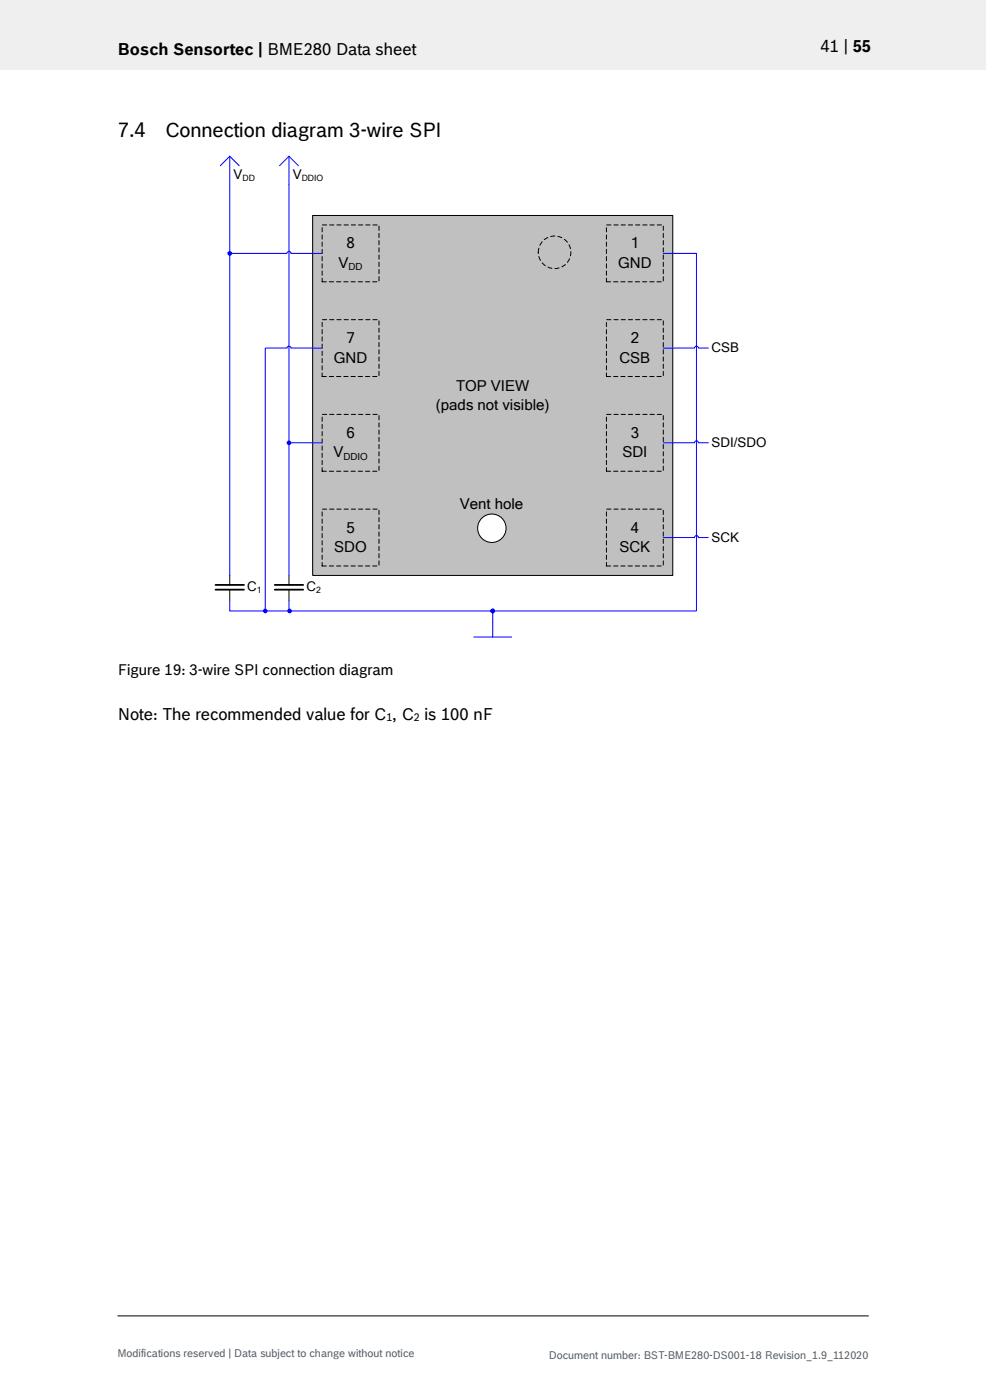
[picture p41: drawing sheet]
<svg xmlns="http://www.w3.org/2000/svg" width="210mm" height="297mm" viewBox="0 0 210 297" stroke-linecap="round" stroke-linejoin="round" font-family="sans-serif">
<defs><g id="words">
<g font-size="4.2">
<text x="25" y="29">7.4</text>
<text x="35" y="29">Connection diagram 3-wire SPI</text>
</g>
<g font-size="3.5">
<text x="25" y="11.6">Bosch Sensortec | BME280 Data sheet</text>
<text x="174.1" y="11">41 | 55</text>
<text x="25" y="152.8">Note: The recommended value for C , C is 100 nF</text>
</g>
<g font-size="3.2">
<text x="73.5" y="52.7">8</text>
<text x="133.8" y="52.7">1</text>
<text x="71.8" y="56.9">V</text>
<text x="131.1" y="56.9">GND</text>
<text x="70.8" y="77">GND</text>
<text x="73.5" y="72.8">7</text>
<text x="131.4" y="77">CSB</text>
<text x="133.8" y="72.8">2</text>
<text x="96.7" y="82.9">TOP VIEW</text>
<text x="92.5" y="87">(pads not visible)</text>
<text x="73.5" y="92.9">6</text>
<text x="133.8" y="92.9">3</text>
<text x="70.7" y="97.1">V</text>
<text x="132" y="97.1">SDI</text>
<text x="73.5" y="113">5</text>
<text x="97.6" y="108">Vent hole</text>
<text x="133.8" y="113">4</text>
<text x="70.9" y="117.2">SDO</text>
<text x="131.4" y="117.2">SCK</text>
<text x="25" y="143.3">Figure 19: 3-wire SPI connection diagram</text>
</g>
<g font-size="2.8">
<text x="49.5" y="38">V</text>
<text x="62.1" y="38">V</text>
<text x="151" y="74.7">CSB</text>
<text x="151" y="94.8">SDI/SDO</text>
<text x="151" y="114.9">SCK</text>
<text x="52.5" y="125.4">C</text>
<text x="65" y="125.4">C</text>
</g>
<g font-size="2.3">
<text x="82" y="153">1</text>
<text x="87.8" y="153">2</text>
</g>
<g font-size="2.3" fill="#535f6b">
<text x="24.9" y="287.8">Modifications reserved | Data subject to change without notice</text>
<text x="116.5" y="288.3">Document number: BST-BME280-DS001-18 Revision_1.9_112020</text>
</g>
<g font-size="2.1">
<text x="73.9" y="57.3">DD</text>
<text x="72.8" y="97.5">DDIO</text>
</g>
<g font-size="1.8">
<text x="51.4" y="38.4">DD</text>
<text x="64" y="38.4">DDIO</text>
<text x="54.5" y="125.8">1</text>
<text x="67.1" y="125.8">2</text>
</g>
</g></defs>
<path d="M0 0h209.1v14.8h-209.1z" fill="#efeff0"/>
<path d="M24.9 279.2h159.4" fill="none" stroke="#000" stroke-width=".21"/>
<path d="M66.3 45.7h76.4v76.4h-76.4z" fill="#c0c0c0"/>
<path d="M66.3 45.7h76.4v76.4h-76.4z" fill="none" stroke="#000" stroke-width=".21"/>
<path d="M68.3 47.7h12.1v12.1h-12.1zM68.3 67.8h12.1v12.1h-12.1zM68.3 87.9h12.1v12.1h-12.1zM68.3 108h12.1v12.1h-12.1z" fill="none" stroke="#000" stroke-width=".21" stroke-dasharray=".9 .6"/>
<path d="M61.3 93.9h7" fill="none" stroke="#00f" stroke-width=".21"/>
<circle cx="61.3" cy="93.9" r=".49" fill="#00f"/>
<path d="M140.7 93.9h6.6a.42 .42 0 0 1 .4-.4 .42 .42 0 0 1 .5 .4h2.1M140.7 114h6.6a.42 .42 0 0 1 .4-.4 .42 .42 0 0 1 .5 .4h2.1M48.7 127.5v2.1h12.7M100.5 135.1h8M104.5 132.1v3" fill="none" stroke="#00f" stroke-width=".21"/>
<path d="M45.7 125.1h6.1M45.7 124.1h6.1" fill="none" stroke="#000" stroke-width=".38"/>
<path d="M48.7 122.1v2M48.7 125.1v2.4" fill="none" stroke="#000" stroke-width=".21"/>
<circle cx="61.4" cy="129.6" r=".49" fill="#00f"/>
<path d="M48.7 33.2l-2 2M48.7 33.2v88.9M48.7 33.2l2 2M61.3 33.2l2 2M61.3 33.2l-2 2M61.3 33.2v6M68.3 73.9h-6.6a.42 .42 0 0 0-.4-.5 .42 .42 0 0 0-.4 .5h-4.6v55.7" fill="none" stroke="#00f" stroke-width=".21"/>
<circle cx="56.3" cy="129.6" r=".49" fill="#00f"/>
<path d="M140.7 53.8h7v75.8h-43.2" fill="none" stroke="#00f" stroke-width=".21"/>
<circle cx="104.5" cy="129.6" r=".49" fill="#00f"/>
<path d="M64.3 123.1h4.5v3h-4.5z" fill-rule="evenodd" fill="#fff"/>
<path d="M58.3 125.1h6M58.3 124.1h6" fill="none" stroke="#000" stroke-width=".38"/>
<path d="M61.3 125.1v2.4M61.3 122.1v2" fill="none" stroke="#000" stroke-width=".21"/>
<path d="M61.3 39.2v82.9M61.3 127.5v2.1h43.2" fill="none" stroke="#00f" stroke-width=".21"/>
<circle cx="104.5" cy="129.6" r=".49" fill="#00f"/>
<path d="M48.7 53.8h12.2a.42 .42 0 0 1 .4-.5 .42 .42 0 0 1 .4 .5h6.6M104.5 129.6v2.5" fill="none" stroke="#00f" stroke-width=".21"/>
<circle cx="48.7" cy="53.8" r=".49" fill="#00f"/>
<path d="M140.7 73.9h6.6a.42 .42 0 0 1 .4-.5 .42 .42 0 0 1 .5 .5h2.1" fill="none" stroke="#00f" stroke-width=".21"/>
<g fill="none" stroke="#000" stroke-width=".21" stroke-dasharray=".9 .6">
<path d="M128.6 47.7h12.1v12.1h-12.1zM128.6 67.8h12.1v12.1h-12.1zM128.6 87.9h12.1v12.1h-12.1zM128.6 108h12.1v12.1h-12.1z"/>
<circle cx="117.6" cy="53.5" r="3.5"/>
</g>
<circle cx="104.3" cy="112.1" r="3" fill="#fff"/>
<circle cx="104.3" cy="112.1" r="3" fill="none" stroke="#000" stroke-width=".21"/>
<use href="#words"/>
</svg>
